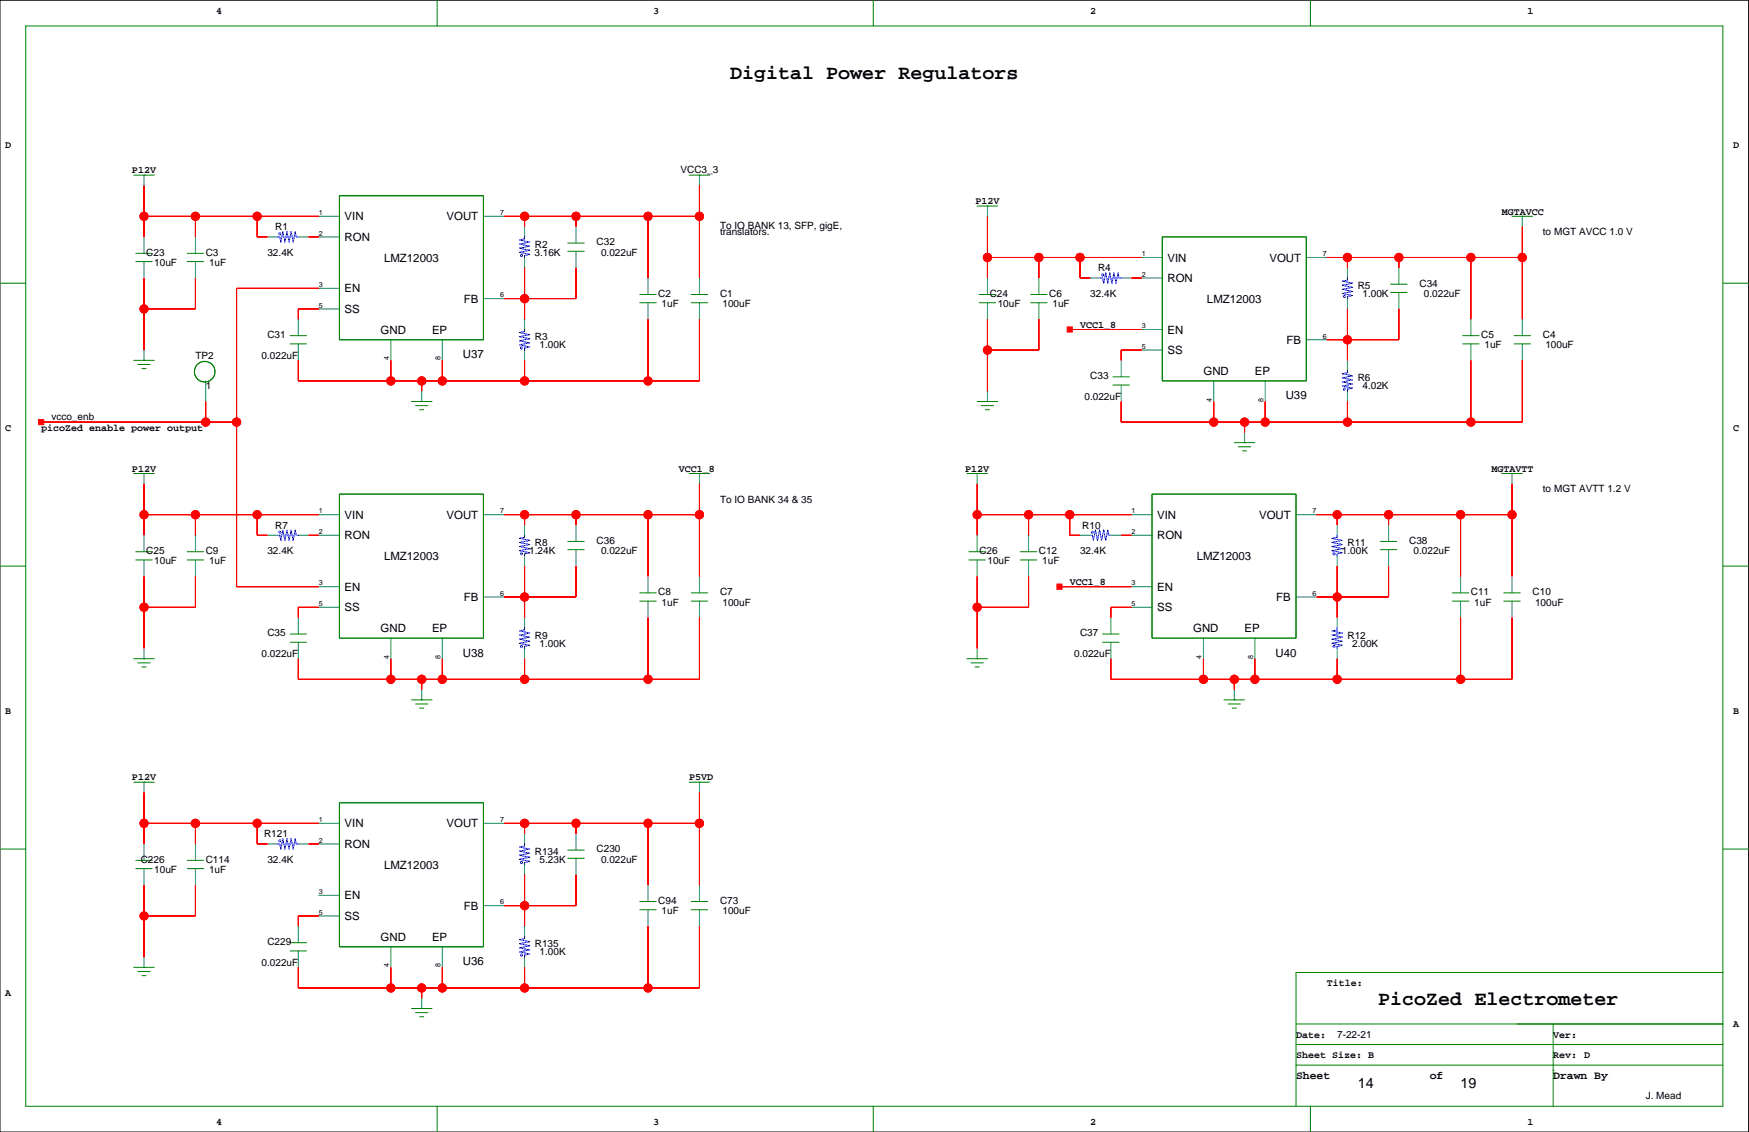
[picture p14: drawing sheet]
<svg xmlns="http://www.w3.org/2000/svg" width="432mm" height="279mm" viewBox="0 0 432 279" stroke-linecap="round" stroke-linejoin="round" font-family="sans-serif">
<defs><g id="words">
<g font-size="4.9">
<text x="180.3" y="19.5">Digital Power Regulators</text>
<text x="340.3" y="248">PicoZed Electrometer</text>
</g>
<g font-size="3.5">
<text x="335.2" y="268.6">14</text>
<text x="360.6" y="268.6">19</text>
</g>
<g font-size="2.8">
<text x="85.1" y="59.5">RON</text>
<text x="85.1" y="54.4">VIN</text>
<text x="110.2" y="54.4">VOUT</text>
<text x="94.8" y="64.6">LMZ12003</text>
<text x="288.2" y="64.6">VIN</text>
<text x="313.4" y="64.6">VOUT</text>
<text x="288.2" y="69.6">RON</text>
<text x="85.1" y="72.2">EN</text>
<text x="85.1" y="77.3">SS</text>
<text x="114.5" y="74.7">FB</text>
<text x="298" y="74.7">LMZ12003</text>
<text x="94" y="82.3">GND</text>
<text x="106.7" y="82.3">EP</text>
<text x="288.2" y="82.3">EN</text>
<text x="114.3" y="88.4">U37</text>
<text x="288.2" y="87.4">SS</text>
<text x="317.6" y="84.9">FB</text>
<text x="297.1" y="92.5">GND</text>
<text x="309.8" y="92.5">EP</text>
<text x="317.4" y="98.6">U39</text>
<text x="85.1" y="128">VIN</text>
<text x="110.2" y="128">VOUT</text>
<text x="285.7" y="128">VIN</text>
<text x="310.9" y="128">VOUT</text>
<text x="85.1" y="133.1">RON</text>
<text x="285.7" y="133.1">RON</text>
<text x="94.8" y="138.2">LMZ12003</text>
<text x="295.4" y="138.2">LMZ12003</text>
<text x="85.1" y="145.8">EN</text>
<text x="114.5" y="148.4">FB</text>
<text x="285.7" y="145.8">EN</text>
<text x="315.1" y="148.4">FB</text>
<text x="85.1" y="150.9">SS</text>
<text x="94" y="156">GND</text>
<text x="106.7" y="156">EP</text>
<text x="285.7" y="150.9">SS</text>
<text x="294.6" y="156">GND</text>
<text x="307.3" y="156">EP</text>
<text x="114.3" y="162.1">U38</text>
<text x="314.9" y="162.1">U40</text>
<text x="85.1" y="209.3">RON</text>
<text x="85.1" y="204.2">VIN</text>
<text x="110.2" y="204.2">VOUT</text>
<text x="94.8" y="214.4">LMZ12003</text>
<text x="85.1" y="222">EN</text>
<text x="85.1" y="227.1">SS</text>
<text x="114.5" y="224.5">FB</text>
<text x="94" y="232.2">GND</text>
<text x="106.7" y="232.2">EP</text>
<text x="114.3" y="238.3">U36</text>
<text x="320" y="266.2">Sheet</text>
<text x="353" y="266.2">of</text>
<text x="383.5" y="266.2">Drawn By</text>
</g>
<g font-size="2.5">
<text x="53.3" y="3.4">4</text>
<text x="161.3" y="3.4">3</text>
<text x="269.2" y="3.4">2</text>
<text x="377.1" y="3.4">1</text>
<text x="1.3" y="36.4">D</text>
<text x="427.9" y="36.4">D</text>
<text x="32.6" y="42.8">P12V</text>
<text x="168" y="42.8">VCC3_3</text>
<text x="240.8" y="50.4">P12V</text>
<text x="370.8" y="53">MGTAVCC</text>
<text x="67.9" y="56.8">R1</text>
<text x="177.8" y="56.6">To IO BANK 13, SFP, gigE,</text>
<text x="177.8" y="58">translators.</text>
<text x="380.9" y="58">to MGT AVCC 1.0 V</text>
<text x="36.1" y="63.1">C23</text>
<text x="38.1" y="65.6">10uF</text>
<text x="50.8" y="63.1">C3</text>
<text x="51.6" y="65.7">1uF</text>
<text x="66" y="63.1">32.4K</text>
<text x="131.9" y="63.1">3.16K</text>
<text x="132" y="61.1">R2</text>
<text x="147.3" y="60.6">C32</text>
<text x="148.4" y="63.1">0.022uF</text>
<text x="271.1" y="67">R4</text>
<text x="335.2" y="71.3">R5</text>
<text x="350.4" y="70.7">C34</text>
<text x="162.5" y="73.3">C2</text>
<text x="163.3" y="75.8">1uF</text>
<text x="177.8" y="73.3">C1</text>
<text x="178.4" y="75.8">100uF</text>
<text x="244.3" y="73.3">C24</text>
<text x="246.3" y="75.8">10uF</text>
<text x="259" y="73.3">C6</text>
<text x="259.8" y="75.8">1uF</text>
<text x="269.2" y="73.3">32.4K</text>
<text x="336.4" y="73.3">1.00K</text>
<text x="351.5" y="73.3">0.022uF</text>
<text x="66" y="83.4">C31</text>
<text x="132" y="84">R3</text>
<text x="266.6" y="80.9">VCC1_8</text>
<text x="365.7" y="83.4">C5</text>
<text x="380.9" y="83.4">C4</text>
<text x="48.2" y="88.5">TP2</text>
<text x="64.6" y="88.5">0.022uF</text>
<text x="133.2" y="86">1.00K</text>
<text x="366.5" y="86">1uF</text>
<text x="381.5" y="86">100uF</text>
<text x="269.2" y="93.6">C33</text>
<text x="335.2" y="94.1">R6</text>
<text x="50.8" y="96.1">1</text>
<text x="267.7" y="98.7">0.022uF</text>
<text x="336.4" y="96.1">4.02K</text>
<text x="1.3" y="106.3">C</text>
<text x="10.2" y="106.3">picoZed enable power output</text>
<text x="12.7" y="103.7">vcco_enb</text>
<text x="427.9" y="106.3">C</text>
<text x="32.6" y="116.4">P12V</text>
<text x="167.6" y="116.4">VCC1_8</text>
<text x="238.3" y="116.4">P12V</text>
<text x="368.2" y="116.4">MGTAVTT</text>
<text x="177.8" y="124.1">To IO BANK 34 &amp; 35</text>
<text x="380.9" y="121.5">to MGT AVTT 1.2 V</text>
<text x="67.9" y="130.5">R7</text>
<text x="267.2" y="130.5">R10</text>
<text x="36.1" y="136.8">C25</text>
<text x="50.8" y="136.8">C9</text>
<text x="66" y="136.8">32.4K</text>
<text x="130.7" y="136.8">1.24K</text>
<text x="132" y="134.8">R8</text>
<text x="147.3" y="134.2">C36</text>
<text x="148.4" y="136.8">0.022uF</text>
<text x="241.8" y="136.8">C26</text>
<text x="256.5" y="136.8">C12</text>
<text x="266.6" y="136.8">32.4K</text>
<text x="331.3" y="136.8">1.00K</text>
<text x="332.7" y="134.8">R11</text>
<text x="347.9" y="134.2">C38</text>
<text x="349" y="136.8">0.022uF</text>
<text x="38.1" y="139.3">10uF</text>
<text x="51.6" y="139.3">1uF</text>
<text x="243.8" y="139.3">10uF</text>
<text x="257.3" y="139.3">1uF</text>
<text x="162.5" y="146.9">C8</text>
<text x="163.3" y="149.5">1uF</text>
<text x="177.8" y="146.9">C7</text>
<text x="178.4" y="149.5">100uF</text>
<text x="264.1" y="144.4">VCC1_8</text>
<text x="363.1" y="146.9">C11</text>
<text x="364" y="149.5">1uF</text>
<text x="378.4" y="146.9">C10</text>
<text x="379" y="149.5">100uF</text>
<text x="66" y="157.1">C35</text>
<text x="132" y="157.6">R9</text>
<text x="133.2" y="159.6">1.00K</text>
<text x="266.6" y="157.1">C37</text>
<text x="332.7" y="157.6">R12</text>
<text x="333.8" y="159.6">2.00K</text>
<text x="64.6" y="162.2">0.022uF</text>
<text x="265.2" y="162.2">0.022uF</text>
<text x="1.3" y="176.1">B</text>
<text x="427.9" y="176.1">B</text>
<text x="32.6" y="192.6">P12V</text>
<text x="170.1" y="192.6">P5VD</text>
<text x="65.2" y="206.6">R121</text>
<text x="34.7" y="212.9">C226</text>
<text x="38.1" y="215.5">10uF</text>
<text x="50.8" y="212.9">C114</text>
<text x="51.6" y="215.5">1uF</text>
<text x="66" y="212.9">32.4K</text>
<text x="132" y="211">R134</text>
<text x="133.2" y="212.9">5.23K</text>
<text x="147.3" y="210.4">C230</text>
<text x="148.4" y="212.9">0.022uF</text>
<text x="162.5" y="223.1">C94</text>
<text x="163.3" y="225.6">1uF</text>
<text x="177.8" y="223.1">C73</text>
<text x="178.4" y="225.6">100uF</text>
<text x="66" y="233.3">C229</text>
<text x="132" y="233.8">R135</text>
<text x="64.6" y="238.3">0.022uF</text>
<text x="133.2" y="235.8">1.00K</text>
<text x="1.3" y="245.9">A</text>
<text x="327.6" y="243.4">Title:</text>
<text x="320" y="256.1">Date:</text>
<text x="330.1" y="256.1">7-22-21</text>
<text x="383.5" y="256.1">Ver:</text>
<text x="427.9" y="253.6">A</text>
<text x="320" y="261.2">Sheet Size: B</text>
<text x="383.5" y="261.2">Rev: D</text>
<text x="406.3" y="271.3">J. Mead</text>
<text x="53.3" y="277.7">4</text>
<text x="161.3" y="277.7">3</text>
<text x="269.2" y="277.7">2</text>
<text x="377.1" y="277.7">1</text>
</g>
<g font-size="1.8">
<text x="78.7" y="53.1">1</text>
<text x="123.5" y="53.1">7</text>
<text x="78.7" y="58.2">2</text>
<text x="281.9" y="63.2">1</text>
<text x="326.6" y="63.2">7</text>
<text x="78.7" y="70.9">3</text>
<text x="281.9" y="68.3">2</text>
<text x="78.7" y="75.9">5</text>
<text x="123.5" y="73.4">6</text>
<text x="281.9" y="81">3</text>
<text x="326.6" y="83.6">6</text>
<text x="96" y="88.9" transform="rotate(-90 96 88.9)">4</text>
<text x="108.7" y="88.9" transform="rotate(-90 108.7 88.9)">8</text>
<text x="281.9" y="86.1">5</text>
<text x="299.2" y="99.1" transform="rotate(-90 299.2 99.1)">4</text>
<text x="311.9" y="99.1" transform="rotate(-90 311.9 99.1)">8</text>
<text x="78.7" y="126.7">1</text>
<text x="78.7" y="131.8">2</text>
<text x="123.5" y="126.7">7</text>
<text x="279.3" y="126.7">1</text>
<text x="279.3" y="131.8">2</text>
<text x="324.1" y="126.7">7</text>
<text x="78.7" y="149.6">5</text>
<text x="78.7" y="144.5">3</text>
<text x="123.5" y="147">6</text>
<text x="279.3" y="149.6">5</text>
<text x="279.3" y="144.5">3</text>
<text x="324.1" y="147">6</text>
<text x="96" y="162.6" transform="rotate(-90 96 162.6)">4</text>
<text x="108.7" y="162.6" transform="rotate(-90 108.7 162.6)">8</text>
<text x="296.7" y="162.6" transform="rotate(-90 296.7 162.6)">4</text>
<text x="309.4" y="162.6" transform="rotate(-90 309.4 162.6)">8</text>
<text x="78.7" y="202.9">1</text>
<text x="123.5" y="202.9">7</text>
<text x="78.7" y="208">2</text>
<text x="78.7" y="220.7">3</text>
<text x="78.7" y="225.8">5</text>
<text x="123.5" y="223.2">6</text>
<text x="96" y="238.8" transform="rotate(-90 96 238.8)">4</text>
<text x="108.7" y="238.8" transform="rotate(-90 108.7 238.8)">8</text>
</g>
</g></defs>
<path d="M0 .1h431.7v279.3h-431.7z" fill="none" stroke="#000" stroke-width=".25"/>
<g fill="none" stroke="#008000" stroke-width=".25">
<path d="M6.3 6.4h419.1v266.7h-419.1zM107.9 .1v6.3M215.6 .1v6.3M323.5 .1v6.3M33 43.2h5.1M35.6 43.2h.1M83.8 48.3h35.6v35.6h-35.6zM140.2 60h4M170.1 43.2h5.1M172.7 43.2h.1M241.2 50.9h5.1M243.8 50.9h.1"/>
<path d="M287 58.5h35.5v35.5h-35.5zM373.3 53.4h5.1M375.8 53.4h.1M0 69.9h6.3M33.5 64.6h4.1M33.5 62.5h4.1M46.2 64.6h4.1M46.2 62.5h4.1M140.2 62h4M158 74.7h4M158 72.7h4M170.6 74.7h4.1"/>
<path d="M170.6 72.7h4.1M241.8 74.7h4M241.8 72.7h4M254.5 74.7h4M254.5 72.7h4M343.3 72.2h4.1M343.3 70.2h4.1M425.4 69.9h6.3M33 88.9h5.1M34 90h3.1M35 91h1.1M35.6 88.9h.1"/>
<path d="M71.6 84.9h4.1M71.6 82.8h4.1M101.6 99.1h5.1M104.1 99.1h.1M241.2 99.1h5.1M243.8 99.1h.1M274.8 95h4M274.8 93h4M361.1 84.9h4.1M361.1 82.8h4.1M373.8 84.9h4.1M373.8 82.8h4.1"/>
<path d="M33 116.9h5.1M35.6 116.9h.1M102.6 100.1h3M103.6 101.1h1M170.1 116.9h5.1M172.7 116.9h.1M238.7 116.9h5.1M241.2 116.9h.1M242.3 100.1h3M243.3 101.1h1M304.7 109.3h5.1M305.7 110.3h3.1"/>
<path d="M306.8 111.3h1M307.3 109.3h.1M370.8 116.9h5M373.3 116.9h.1M0 139.7h6.3M33.5 138.2h4.1M33.5 136.2h4.1M46.2 138.2h4.1M46.2 136.2h4.1M83.8 122h35.6v35.5h-35.6zM140.2 135.7h4M140.2 133.6h4"/>
<path d="M239.2 138.2h4.1M239.2 136.2h4.1M251.9 138.2h4.1M251.9 136.2h4.1M284.4 122h35.6v35.5h-35.6zM340.8 135.7h4.1M340.8 133.6h4.1M425.4 139.7h6.3M71.6 158.5h4.1M71.6 156.5h4.1M158 148.4h4M158 146.3h4"/>
<path d="M170.6 148.4h4.1M170.6 146.3h4.1M272.2 158.5h4.1M272.2 156.5h4.1M358.6 148.4h4M358.6 146.3h4M371.3 148.4h4M371.3 146.3h4M33 162.6h5.1M34 163.6h3.1M35 164.6h1.1M35.6 162.6h.1"/>
<path d="M101.6 172.7h5.1M102.6 173.8h3M103.6 174.8h1M104.1 172.7h.1M238.7 162.6h5.1M239.7 163.6h3.1M240.7 164.6h1.1M241.2 162.6h.1M302.2 172.7h5.1M303.2 173.8h3.1M304.2 174.8h1M304.7 172.7h.1"/>
<path d="M33 193.1h5.1M35.6 193.1h.1M83.8 198.1h35.6v35.6h-35.6zM170.1 193.1h5.1M172.7 193.1h.1M0 209.6h6.3M33.5 214.4h4.1M33.5 212.4h4.1M46.2 214.4h4.1M46.2 212.4h4.1M140.2 211.9h4M140.2 209.8h4"/>
<path d="M425.4 209.6h6.3M33 238.8h5.1M34 239.8h3.1M35.6 238.8h.1M71.6 234.7h4.1M71.6 232.7h4.1M158 224.5h4M158 222.5h4M170.6 224.5h4.1M170.6 222.5h4.1M35 240.8h1.1M101.6 248.9h5.1"/>
<path d="M102.6 249.9h3M103.6 251h1M104.1 248.9h.1M320 257.8h105.4M320 252.7h105.4M383.5 252.7v20.4M425.4 240h-105.4v33.1M107.9 273.1v6.3M215.6 273.1v6.3M320 262.9h105.4M323.5 273.1v6.3M383.5 264.2h.1"/>
<circle cx="50.5" cy="91.7" r="2.54"/>
</g>
<g fill="none" stroke="#008080" stroke-width=".25">
<path d="M35.6 43.2v2.6M35.6 58.5v4M48.2 58.5v4M66 58.5h2.6M73.6 58.5h2.6M78.7 58.5h5.1M78.7 53.4h5.1M119.4 53.4h5M129.5 55.9v2.6M142.2 55.9v4.1M172.7 43.2v2.6M243.8 50.9v2.5"/>
<path d="M375.8 53.4v2.5M35.6 64.6v4M48.2 64.6v4M73.6 78.8v4M78.7 71.2h5.1M78.7 76.2h5.1M119.4 73.7h5M129.5 63.5v2.6M129.5 78.8v2.5M142.2 62v4.1M160 68.6v4.1M160 74.7v4.1"/>
<path d="M172.7 68.6v4.1M172.7 74.7v4.1M243.8 68.6v4.1M243.8 74.7v4.1M256.5 68.6v4.1M256.5 74.7v4.1M269.2 68.6h2.5M276.8 68.6h2.5M281.9 63.5h5.1M281.9 68.6h5.1M322.5 63.5h5.1M332.7 66.1v2.5"/>
<path d="M332.7 73.7v2.5M345.4 66.1v4.1M345.4 72.2v4M363.1 78.8v4M375.8 78.8v4M35.6 86.4v2.5M50.8 94v5.1M73.6 84.9v4M96.5 83.9v5M104.1 96.6v2.5M109.2 83.9v5M129.5 86.4v2.5"/>
<path d="M243.8 96.6v2.5M276.8 88.9v4.1M276.8 95v4.1M281.9 81.3h5.1M281.9 86.4h5.1M299.7 94v5.1M312.3 94v5.1M322.5 83.9h5.1M332.7 88.9v2.6M332.7 96.6v2.5M363.1 84.9v4M375.8 84.9v4"/>
<path d="M35.6 116.9v2.5M172.7 116.9v2.5M241.2 116.9v2.5M307.3 106.7v2.6M373.3 116.9v2.5M35.6 132.1v4.1M35.6 138.2v4.1M48.2 132.1v4.1M48.2 138.2v4.1M66 132.1h2.6M73.6 132.1h2.6M78.7 127h5.1"/>
<path d="M78.7 132.1h5.1M119.4 127h5M129.5 129.6v2.5M129.5 137.2v2.5M142.2 129.6v4M142.2 135.7v4M241.2 132.1v4.1M241.2 138.2v4.1M253.9 132.1v4.1M253.9 138.2v4.1M266.6 132.1h2.6M274.3 132.1h2.5"/>
<path d="M279.3 127h5.1M279.3 132.1h5.1M320 127h5M330.1 129.6v2.5M330.1 137.2v2.5M342.8 129.6v4M342.8 135.7v4M73.6 152.4v4.1M73.6 158.5v4.1M78.7 144.8h5.1M78.7 149.9h5.1M96.5 157.5v5.1"/>
<path d="M109.2 157.5v5.1M119.4 147.3h5M129.5 152.4v2.6M160 142.3v4M160 148.4v4M172.7 142.3v4M172.7 148.4v4M274.3 152.4v4.1M274.3 158.5v4.1M279.3 144.8h5.1M279.3 149.9h5.1M297.1 157.5v5.1"/>
<path d="M309.8 157.5v5.1M320 147.3h5M330.1 152.4v2.6M360.6 142.3v4M360.6 148.4v4M373.3 142.3v4M373.3 148.4v4M35.6 160v2.6M104.1 170.2v2.5M129.5 160v2.6M241.2 160v2.6M304.7 170.2v2.5"/>
<path d="M330.1 160v2.6M35.6 193.1v2.5M172.7 193.1v2.5M35.6 208.3v4.1M35.6 214.4v4.1M48.2 208.3v4.1M48.2 214.4v4.1M66 208.3h2.6M73.6 208.3h2.6M78.7 203.2h5.1M78.7 208.3h5.1M119.4 203.2h5"/>
<path d="M129.5 205.8v2.5M129.5 213.4v2.5M142.2 205.8v4M142.2 211.9v4M160 218.5v4M172.7 218.5v4M35.6 236.2v2.6M73.6 228.6v4.1M73.6 234.7v4.1M78.7 221h5.1M78.7 226.1h5.1M96.5 233.7v5.1"/>
<path d="M109.2 233.7v5.1M119.4 223.5h5M129.5 228.6v2.6M129.5 236.2v2.6M160 224.5v4.1M172.7 224.5v4.1M104.1 246.4v2.5"/>
</g>
<g fill="none" stroke="#00f" stroke-width=".25">
<path d="M68.6 58.5h.5l.2 1.2 .5-2.5 .5 2.5 .5-2.5 .6 2.5 .5-2.5 .5 2.5 .5-2.5 .2 1.3h.5M129.5 58.5v.5l-1.3 .2 2.6 .5-2.6 .5 2.6 .6-2.6 .5 2.6 .5-2.6 .5 2.6 .5-1.3 .2v.5M271.7 68.6h.5l.3 1.3 .5-2.5 .5 2.5 .5-2.5 .5 2.5 .5-2.5 .5 2.5 .5-2.5 .3 1.2h.5M332.7 68.6v.5l-1.3 .3 2.5 .5-2.5 .5 2.5 .5-2.5 .5 2.5 .5-2.5 .5 2.5 .5-1.2 .3v.5M129.5 81.3v.5l-1.3 .3 2.6 .5-2.6 .5 2.6 .5-2.6 .5 2.6 .5-2.6 .5 2.6 .5-1.3 .3v.5M332.7 91.5v.5l-1.3 .2 2.5 .6-2.5 .5 2.5 .5-2.5 .5 2.5 .5-2.5 .5 2.5 .5-1.2 .3v.5M68.6 132.1h.5l.2 1.3 .5-2.6 .5 2.6 .5-2.6 .6 2.6 .5-2.6 .5 2.6 .5-2.6 .2 1.3h.5M129.5 132.1v.5l-1.3 .3 2.6 .5-2.6 .5 2.6 .5-2.6 .5 2.6 .5-2.6 .5 2.6 .5-1.3 .3v.5M269.2 132.1h.5l.2 1.3 .5-2.6 .6 2.6 .5-2.6 .5 2.6 .5-2.6 .5 2.6 .5-2.6 .2 1.3h.6M330.1 132.1v.5l-1.2 .3 2.5 .5-2.5 .5 2.5 .5-2.5 .5 2.5 .5-2.5 .5 2.5 .5-1.3 .3v.5M129.5 155v.5l-1.3 .2 2.6 .5-2.6 .5 2.6 .6-2.6 .5 2.6 .5-2.6 .5 2.6 .5-1.3 .2v.5M330.1 155v.5l-1.2 .2 2.5 .5-2.5 .5 2.5 .6-2.5 .5 2.5 .5-2.5 .5 2.5 .5-1.3 .2v.5"/>
<path d="M68.6 208.3h.5l.2 1.3 .5-2.6 .5 2.6 .5-2.6 .6 2.6 .5-2.6 .5 2.6 .5-2.6 .2 1.3h.5M129.5 208.3v.5l-1.3 .3 2.6 .5-2.6 .5 2.6 .5-2.6 .5 2.6 .5-2.6 .5 2.6 .5-1.3 .3v.5M129.5 231.2v.5l-1.3 .2 2.6 .5-2.6 .5 2.6 .5-2.6 .5 2.6 .6-2.6 .5 2.6 .5-1.3 .2v.5"/>
<circle cx="69.1" cy="57.7" r=".25"/>
<circle cx="128.7" cy="63" r=".25"/>
<circle cx="272.2" cy="67.9" r=".25"/>
<circle cx="331.9" cy="73.2" r=".25"/>
<circle cx="128.7" cy="85.9" r=".25"/>
<circle cx="331.9" cy="96.1" r=".25"/>
<circle cx="69.1" cy="131.4" r=".25"/>
<circle cx="128.7" cy="136.7" r=".25"/>
<circle cx="269.7" cy="131.4" r=".25"/>
<circle cx="329.4" cy="136.7" r=".25"/>
<circle cx="128.7" cy="159.5" r=".25"/>
<circle cx="329.4" cy="159.5" r=".25"/>
<circle cx="69.1" cy="207.5" r=".25"/>
<circle cx="128.7" cy="212.9" r=".25"/>
<circle cx="128.7" cy="235.7" r=".25"/>
</g>
<g fill="#f00" stroke="#f00" stroke-width=".25">
<path d="M35.6 45.8v7.6z" fill-rule="evenodd"/>
<path d="M48.2 53.4v5.1z" fill-rule="evenodd"/>
<path d="M35.6 53.4v5.1z" fill-rule="evenodd"/>
<path d="M63.5 58.5h2.5z" fill-rule="evenodd"/>
<path d="M35.6 53.4h12.6z" fill-rule="evenodd"/>
<path d="M63.5 53.4h15.2z" fill-rule="evenodd"/>
<path d="M63.5 53.4v5.1z" fill-rule="evenodd"/>
<path d="M48.2 53.4h15.3z" fill-rule="evenodd"/>
<path d="M243.8 53.4v10.1z" fill-rule="evenodd"/>
<path d="M256.5 63.5v5.1z" fill-rule="evenodd"/>
<path d="M266.6 63.5v5.1z" fill-rule="evenodd"/>
<path d="M266.6 68.6h2.6z" fill-rule="evenodd"/>
<path d="M266.6 63.5h15.3z" fill-rule="evenodd"/>
<path d="M256.5 63.5h10.1z" fill-rule="evenodd"/>
<path d="M243.8 63.5v5.1z" fill-rule="evenodd"/>
<path d="M243.8 63.5h12.7z" fill-rule="evenodd"/>
<path d="M35.6 119.4v7.6z" fill-rule="evenodd"/>
<path d="M63.5 127h15.2z" fill-rule="evenodd"/>
<path d="M48.2 127v5.1z" fill-rule="evenodd"/>
<path d="M48.2 127h15.3z" fill-rule="evenodd"/>
<path d="M63.5 127v5.1z" fill-rule="evenodd"/>
<path d="M63.5 132.1h2.5z" fill-rule="evenodd"/>
<path d="M35.6 127v5.1z" fill-rule="evenodd"/>
<path d="M35.6 127h12.6z" fill-rule="evenodd"/>
<path d="M241.2 119.4v7.6z" fill-rule="evenodd"/>
<path d="M253.9 127v5.1z" fill-rule="evenodd"/>
<path d="M241.2 127v5.1z" fill-rule="evenodd"/>
<path d="M253.9 127h10.2z" fill-rule="evenodd"/>
<path d="M264.1 127h15.2z" fill-rule="evenodd"/>
<path d="M264.1 127v5.1z" fill-rule="evenodd"/>
<path d="M264.1 132.1h2.5z" fill-rule="evenodd"/>
<path d="M241.2 127h12.7z" fill-rule="evenodd"/>
<path d="M76.2 58.5h2.5z" fill-rule="evenodd"/>
<path d="M73.6 76.2v2.6z" fill-rule="evenodd"/>
<path d="M73.6 76.2h5.1z" fill-rule="evenodd"/>
<path d="M142.2 66.1v7.6z" fill-rule="evenodd"/>
<path d="M129.5 73.7h12.7z" fill-rule="evenodd"/>
<path d="M129.5 73.7v5.1z" fill-rule="evenodd"/>
<path d="M124.4 73.7h5.1z" fill-rule="evenodd"/>
<path d="M129.5 66.1v7.6z" fill-rule="evenodd"/>
<path d="M73.6 88.9v5.1z" fill-rule="evenodd"/>
<path d="M104.1 94v2.6z" fill-rule="evenodd"/>
<path d="M172.7 78.8v15.2z" fill-rule="evenodd"/>
<path d="M160 94h12.7z" fill-rule="evenodd"/>
<path d="M160 78.8v15.2z" fill-rule="evenodd"/>
<path d="M129.5 94h30.5z" fill-rule="evenodd"/>
<path d="M109.2 94h20.3z" fill-rule="evenodd"/>
<path d="M129.5 88.9v5.1z" fill-rule="evenodd"/>
<path d="M104.1 94h5.1z" fill-rule="evenodd"/>
<path d="M96.5 88.9v5.1z" fill-rule="evenodd"/>
<path d="M73.6 94h22.9z" fill-rule="evenodd"/>
<path d="M96.5 94h7.6z" fill-rule="evenodd"/>
<path d="M109.2 88.9v5.1z" fill-rule="evenodd"/>
<path d="M35.6 68.6v7.6z" fill-rule="evenodd"/>
<path d="M35.6 76.2v10.2z" fill-rule="evenodd"/>
<path d="M35.6 76.2h12.6z" fill-rule="evenodd"/>
<path d="M48.2 68.6v7.6z" fill-rule="evenodd"/>
<path d="M256.5 78.8v7.6z" fill-rule="evenodd"/>
<path d="M243.8 86.4h12.7z" fill-rule="evenodd"/>
<path d="M243.8 86.4v10.2z" fill-rule="evenodd"/>
<path d="M243.8 78.8v7.6z" fill-rule="evenodd"/>
<path d="M312.3 99.1v5.1z" fill-rule="evenodd"/>
<path d="M363.1 88.9v15.3z" fill-rule="evenodd"/>
<path d="M375.8 88.9v15.3z" fill-rule="evenodd"/>
<path d="M363.1 104.2h12.7z" fill-rule="evenodd"/>
<path d="M332.7 104.2h30.4z" fill-rule="evenodd"/>
<path d="M332.7 99.1v5.1z" fill-rule="evenodd"/>
<path d="M307.3 104.2h5z" fill-rule="evenodd"/>
<path d="M307.3 104.2v2.5z" fill-rule="evenodd"/>
<path d="M299.7 104.2h7.6z" fill-rule="evenodd"/>
<path d="M299.7 99.1v5.1z" fill-rule="evenodd"/>
<path d="M276.8 104.2h22.9z" fill-rule="evenodd"/>
<path d="M276.8 99.1v5.1z" fill-rule="evenodd"/>
<path d="M312.3 104.2h20.4z" fill-rule="evenodd"/>
<path d="M35.6 149.9v10.1z" fill-rule="evenodd"/>
<path d="M35.6 142.3v7.6z" fill-rule="evenodd"/>
<path d="M35.6 149.9h12.6z" fill-rule="evenodd"/>
<path d="M48.2 142.3v7.6z" fill-rule="evenodd"/>
<path d="M96.5 162.6v5.1z" fill-rule="evenodd"/>
<path d="M73.6 162.6v5.1z" fill-rule="evenodd"/>
<path d="M73.6 167.7h22.9z" fill-rule="evenodd"/>
<path d="M104.1 167.7h5.1z" fill-rule="evenodd"/>
<path d="M160 152.4v15.3z" fill-rule="evenodd"/>
<path d="M172.7 152.4v15.3z" fill-rule="evenodd"/>
<path d="M160 167.7h12.7z" fill-rule="evenodd"/>
<path d="M129.5 167.7h30.5z" fill-rule="evenodd"/>
<path d="M129.5 162.6v5.1z" fill-rule="evenodd"/>
<path d="M109.2 167.7h20.3z" fill-rule="evenodd"/>
<path d="M109.2 162.6v5.1z" fill-rule="evenodd"/>
<path d="M96.5 167.7h7.6z" fill-rule="evenodd"/>
<path d="M104.1 167.7v2.5z" fill-rule="evenodd"/>
<path d="M241.2 149.9v10.1z" fill-rule="evenodd"/>
<path d="M253.9 142.3v7.6z" fill-rule="evenodd"/>
<path d="M241.2 149.9h12.7z" fill-rule="evenodd"/>
<path d="M241.2 142.3v7.6z" fill-rule="evenodd"/>
<path d="M297.1 162.6v5.1z" fill-rule="evenodd"/>
<path d="M304.7 167.7v2.5z" fill-rule="evenodd"/>
<path d="M330.1 162.6v5.1z" fill-rule="evenodd"/>
<path d="M373.3 152.4v15.3z" fill-rule="evenodd"/>
<path d="M360.6 167.7h12.7z" fill-rule="evenodd"/>
<path d="M360.6 152.4v15.3z" fill-rule="evenodd"/>
<path d="M330.1 167.7h30.5z" fill-rule="evenodd"/>
<path d="M309.8 167.7h20.3z" fill-rule="evenodd"/>
<path d="M309.8 162.6v5.1z" fill-rule="evenodd"/>
<path d="M304.7 167.7h5.1z" fill-rule="evenodd"/>
<path d="M297.1 167.7h7.6z" fill-rule="evenodd"/>
<path d="M274.3 167.7h22.8z" fill-rule="evenodd"/>
<path d="M274.3 162.6v5.1z" fill-rule="evenodd"/>
<path d="M172.7 45.8v7.6z" fill-rule="evenodd"/>
<path d="M142.2 53.4v2.5z" fill-rule="evenodd"/>
<path d="M129.5 53.4v2.5z" fill-rule="evenodd"/>
<path d="M172.7 53.4v15.2z" fill-rule="evenodd"/>
<path d="M124.4 53.4h5.1z" fill-rule="evenodd"/>
<path d="M129.5 53.4h12.7z" fill-rule="evenodd"/>
<path d="M142.2 53.4h17.8z" fill-rule="evenodd"/>
<path d="M160 53.4h12.7z" fill-rule="evenodd"/>
<path d="M160 53.4v15.2z" fill-rule="evenodd"/>
<path d="M124.4 127h5.1z" fill-rule="evenodd"/>
<path d="M129.5 127v2.6z" fill-rule="evenodd"/>
<path d="M129.5 127h12.7z" fill-rule="evenodd"/>
<path d="M142.2 127v2.6z" fill-rule="evenodd"/>
<path d="M142.2 127h17.8z" fill-rule="evenodd"/>
<path d="M160 127v15.3z" fill-rule="evenodd"/>
<path d="M160 127h12.7z" fill-rule="evenodd"/>
<path d="M172.7 127v15.3z" fill-rule="evenodd"/>
<path d="M172.7 119.4v7.6z" fill-rule="evenodd"/>
<path d="M264.1 81.3h17.8z" fill-rule="evenodd"/>
<path d="M263.5 80.7h1.2v1.3h-1.2z" fill-rule="evenodd"/>
<path d="M261.6 144.8h17.7z" fill-rule="evenodd"/>
<path d="M260.9 144.2h1.3v1.2h-1.3z" fill-rule="evenodd"/>
<path d="M58.4 104.2v40.6z" fill-rule="evenodd"/>
<path d="M58.4 144.8h20.3z" fill-rule="evenodd"/>
<path d="M50.8 104.2h7.6z" fill-rule="evenodd"/>
<path d="M58.4 71.2h20.3z" fill-rule="evenodd"/>
<path d="M10.2 104.2h40.6z" fill-rule="evenodd"/>
<path d="M50.8 99.1v5.1z" fill-rule="evenodd"/>
<path d="M58.4 71.2v33z" fill-rule="evenodd"/>
<path d="M9.5 103.5h1.3v1.3h-1.3z" fill-rule="evenodd"/>
<path d="M279.3 68.6h2.6z" fill-rule="evenodd"/>
<path d="M276.8 86.4h5.1z" fill-rule="evenodd"/>
<path d="M276.8 86.4v2.5z" fill-rule="evenodd"/>
<path d="M332.7 76.2v7.7z" fill-rule="evenodd"/>
<path d="M327.6 83.9h5.1z" fill-rule="evenodd"/>
<path d="M345.4 76.2v7.7z" fill-rule="evenodd"/>
<path d="M332.7 83.9h12.7z" fill-rule="evenodd"/>
<path d="M332.7 83.9v5z" fill-rule="evenodd"/>
<path d="M76.2 132.1h2.5z" fill-rule="evenodd"/>
<path d="M73.6 149.9v2.5z" fill-rule="evenodd"/>
<path d="M73.6 149.9h5.1z" fill-rule="evenodd"/>
<path d="M124.4 147.3h5.1z" fill-rule="evenodd"/>
<path d="M129.5 147.3v5.1z" fill-rule="evenodd"/>
<path d="M129.5 147.3h12.7z" fill-rule="evenodd"/>
<path d="M142.2 139.7v7.6z" fill-rule="evenodd"/>
<path d="M129.5 139.7v7.6z" fill-rule="evenodd"/>
<path d="M276.8 132.1h2.5z" fill-rule="evenodd"/>
<path d="M274.3 149.9h5z" fill-rule="evenodd"/>
<path d="M274.3 149.9v2.5z" fill-rule="evenodd"/>
<path d="M342.8 139.7v7.6z" fill-rule="evenodd"/>
<path d="M330.1 147.3h12.7z" fill-rule="evenodd"/>
<path d="M325 147.3h5.1z" fill-rule="evenodd"/>
<path d="M330.1 139.7v7.6z" fill-rule="evenodd"/>
<path d="M330.1 147.3v5.1z" fill-rule="evenodd"/>
<path d="M327.6 63.5h5.1z" fill-rule="evenodd"/>
<path d="M332.7 63.5v2.6z" fill-rule="evenodd"/>
<path d="M332.7 63.5h12.7z" fill-rule="evenodd"/>
<path d="M345.4 63.5v2.6z" fill-rule="evenodd"/>
<path d="M345.4 63.5h17.7z" fill-rule="evenodd"/>
<path d="M363.1 63.5v15.3z" fill-rule="evenodd"/>
<path d="M363.1 63.5h12.7z" fill-rule="evenodd"/>
<path d="M375.8 55.9v7.6z" fill-rule="evenodd"/>
<path d="M375.8 63.5v15.3z" fill-rule="evenodd"/>
<path d="M373.3 119.4v7.6z" fill-rule="evenodd"/>
<path d="M360.6 127v15.3z" fill-rule="evenodd"/>
<path d="M342.8 127v2.6z" fill-rule="evenodd"/>
<path d="M330.1 127v2.6z" fill-rule="evenodd"/>
<path d="M325 127h5.1z" fill-rule="evenodd"/>
<path d="M330.1 127h12.7z" fill-rule="evenodd"/>
<path d="M342.8 127h17.8z" fill-rule="evenodd"/>
<path d="M360.6 127h12.7z" fill-rule="evenodd"/>
<path d="M373.3 127v15.3z" fill-rule="evenodd"/>
<path d="M35.6 195.6v7.6z" fill-rule="evenodd"/>
<path d="M63.5 208.3h2.5z" fill-rule="evenodd"/>
<path d="M63.5 203.2h15.2z" fill-rule="evenodd"/>
<path d="M63.5 203.2v5.1z" fill-rule="evenodd"/>
<path d="M48.2 203.2v5.1z" fill-rule="evenodd"/>
<path d="M35.6 203.2v5.1z" fill-rule="evenodd"/>
<path d="M35.6 203.2h12.6z" fill-rule="evenodd"/>
<path d="M48.2 203.2h15.3z" fill-rule="evenodd"/>
<path d="M35.6 218.5v7.6z" fill-rule="evenodd"/>
<path d="M48.2 218.5v7.6z" fill-rule="evenodd"/>
<path d="M35.6 226.1h12.6z" fill-rule="evenodd"/>
<path d="M35.6 226.1v10.1z" fill-rule="evenodd"/>
<path d="M73.6 238.8v5z" fill-rule="evenodd"/>
<path d="M73.6 243.8h22.9z" fill-rule="evenodd"/>
<path d="M109.2 238.8v5z" fill-rule="evenodd"/>
<path d="M160 228.6v15.2z" fill-rule="evenodd"/>
<path d="M172.7 228.6v15.2z" fill-rule="evenodd"/>
<path d="M160 243.8h12.7z" fill-rule="evenodd"/>
<path d="M129.5 243.8h30.5z" fill-rule="evenodd"/>
<path d="M129.5 238.8v5z" fill-rule="evenodd"/>
<path d="M109.2 243.8h20.3z" fill-rule="evenodd"/>
<path d="M104.1 243.8h5.1z" fill-rule="evenodd"/>
<path d="M104.1 243.8v2.6z" fill-rule="evenodd"/>
<path d="M96.5 243.8h7.6z" fill-rule="evenodd"/>
<path d="M96.5 238.8v5z" fill-rule="evenodd"/>
<path d="M129.5 203.2v2.6z" fill-rule="evenodd"/>
<path d="M160 203.2v15.3z" fill-rule="evenodd"/>
<path d="M172.7 203.2v15.3z" fill-rule="evenodd"/>
<path d="M172.7 195.6v7.6z" fill-rule="evenodd"/>
<path d="M160 203.2h12.7z" fill-rule="evenodd"/>
<path d="M142.2 203.2h17.8z" fill-rule="evenodd"/>
<path d="M142.2 203.2v2.6z" fill-rule="evenodd"/>
<path d="M129.5 203.2h12.7z" fill-rule="evenodd"/>
<path d="M124.4 203.2h5.1z" fill-rule="evenodd"/>
<path d="M76.2 208.3h2.5z" fill-rule="evenodd"/>
<path d="M73.6 226.1h5.1z" fill-rule="evenodd"/>
<path d="M73.6 226.1v2.5z" fill-rule="evenodd"/>
<path d="M129.5 215.9v7.6z" fill-rule="evenodd"/>
<path d="M129.5 223.5v5.1z" fill-rule="evenodd"/>
<path d="M142.2 215.9v7.6z" fill-rule="evenodd"/>
<path d="M129.5 223.5h12.7z" fill-rule="evenodd"/>
<path d="M124.4 223.5h5.1z" fill-rule="evenodd"/>
<circle cx="35.6" cy="53.4" r="1.02"/>
<circle cx="48.2" cy="53.4" r="1.02"/>
<circle cx="63.5" cy="53.4" r="1.02"/>
<circle cx="266.6" cy="63.5" r="1.02"/>
<circle cx="243.8" cy="63.5" r="1.02"/>
<circle cx="256.5" cy="63.5" r="1.02"/>
<circle cx="63.5" cy="127" r="1.02"/>
<circle cx="35.6" cy="127" r="1.02"/>
<circle cx="48.2" cy="127" r="1.02"/>
<circle cx="264.1" cy="127" r="1.02"/>
<circle cx="241.2" cy="127" r="1.02"/>
<circle cx="253.9" cy="127" r="1.02"/>
<circle cx="129.5" cy="73.7" r="1.02"/>
<circle cx="160" cy="94" r="1.02"/>
<circle cx="129.5" cy="94" r="1.02"/>
<circle cx="96.5" cy="94" r="1.02"/>
<circle cx="104.1" cy="94" r="1.02"/>
<circle cx="109.2" cy="94" r="1.02"/>
<circle cx="35.6" cy="76.2" r="1.02"/>
<circle cx="243.8" cy="86.4" r="1.02"/>
<circle cx="363.1" cy="104.2" r="1.02"/>
<circle cx="307.3" cy="104.2" r="1.02"/>
<circle cx="299.7" cy="104.2" r="1.02"/>
<circle cx="312.3" cy="104.2" r="1.02"/>
<circle cx="332.7" cy="104.2" r="1.02"/>
<circle cx="35.6" cy="149.9" r="1.02"/>
<circle cx="160" cy="167.7" r="1.02"/>
<circle cx="129.5" cy="167.7" r="1.02"/>
<circle cx="109.2" cy="167.7" r="1.02"/>
<circle cx="96.5" cy="167.7" r="1.02"/>
<circle cx="104.1" cy="167.7" r="1.02"/>
<circle cx="241.2" cy="149.9" r="1.02"/>
<circle cx="360.6" cy="167.7" r="1.02"/>
<circle cx="330.1" cy="167.7" r="1.02"/>
<circle cx="309.8" cy="167.7" r="1.02"/>
<circle cx="304.7" cy="167.7" r="1.02"/>
<circle cx="297.1" cy="167.7" r="1.02"/>
<circle cx="129.5" cy="53.4" r="1.02"/>
<circle cx="142.2" cy="53.4" r="1.02"/>
<circle cx="172.7" cy="53.4" r="1.02"/>
<circle cx="160" cy="53.4" r="1.02"/>
<circle cx="129.5" cy="127" r="1.02"/>
<circle cx="142.2" cy="127" r="1.02"/>
<circle cx="160" cy="127" r="1.02"/>
<circle cx="172.7" cy="127" r="1.02"/>
<circle cx="50.8" cy="104.2" r="1.02"/>
<circle cx="58.4" cy="104.2" r="1.02"/>
<circle cx="332.7" cy="83.9" r="1.02"/>
<circle cx="129.5" cy="147.3" r="1.02"/>
<circle cx="330.1" cy="147.3" r="1.02"/>
<circle cx="332.7" cy="63.5" r="1.02"/>
<circle cx="345.4" cy="63.5" r="1.02"/>
<circle cx="363.1" cy="63.5" r="1.02"/>
<circle cx="375.8" cy="63.5" r="1.02"/>
<circle cx="330.1" cy="127" r="1.02"/>
<circle cx="342.8" cy="127" r="1.02"/>
<circle cx="360.6" cy="127" r="1.02"/>
<circle cx="373.3" cy="127" r="1.02"/>
<circle cx="35.6" cy="203.2" r="1.02"/>
<circle cx="48.2" cy="203.2" r="1.02"/>
<circle cx="63.5" cy="203.2" r="1.02"/>
<circle cx="35.6" cy="226.1" r="1.02"/>
<circle cx="160" cy="243.8" r="1.02"/>
<circle cx="129.5" cy="243.8" r="1.02"/>
<circle cx="109.2" cy="243.8" r="1.02"/>
<circle cx="104.1" cy="243.8" r="1.02"/>
<circle cx="96.5" cy="243.8" r="1.02"/>
<circle cx="172.7" cy="203.2" r="1.02"/>
<circle cx="160" cy="203.2" r="1.02"/>
<circle cx="142.2" cy="203.2" r="1.02"/>
<circle cx="129.5" cy="203.2" r="1.02"/>
<circle cx="129.5" cy="223.5" r="1.02"/>
</g>
<g fill="none" stroke="#f00" stroke-width=".25">
<path d="M35.6 45.8v12.7M35.6 53.4h43.1M48.2 53.4v5.1M63.5 53.4v5.1h2.5M76.2 58.5h2.5M124.4 53.4h48.3M129.5 53.4v2.5M142.2 53.4v2.5M160 53.4v15.2M172.7 45.8v22.8M243.8 53.4v15.2M375.8 55.9v22.9"/>
<path d="M35.6 68.6v17.8M48.2 68.6v7.6h-12.6M78.7 76.2h-5.1v2.6M78.7 71.2h-20.3v73.6h20.3M129.5 66.1v12.7M142.2 66.1v7.6h-17.8M160 78.8v15.2M172.7 78.8v15.2h-99.1v-5.1M243.8 78.8v17.8M243.8 63.5h38.1M256.5 63.5v5.1M256.5 78.8v7.6h-12.7"/>
<path d="M266.6 63.5v5.1h2.6M279.3 68.6h2.6M327.6 63.5h48.2M332.7 63.5v2.6M332.7 76.2v12.7M345.4 76.2v7.7h-17.8M345.4 63.5v2.6M363.1 63.5v15.3M50.8 99.1v5.1M96.5 88.9v5.1M104.1 94v2.6M109.2 88.9v5.1"/>
<path d="M129.5 88.9v5.1M264.1 81.3h17.8M281.9 86.4h-5.1v2.5M299.7 99.1v5.1M312.3 99.1v5.1M332.7 99.1v5.1M363.1 88.9v15.3M375.8 88.9v15.3h-99v-5.1M10.2 104.2h48.2M35.6 119.4v12.7M172.7 119.4v22.9M241.2 119.4v12.7"/>
<path d="M307.3 104.2v2.5M373.3 119.4v22.9M35.6 127h43.1M48.2 127v5.1M63.5 127v5.1h2.5M76.2 132.1h2.5M124.4 127h48.3M129.5 127v2.6M129.5 139.7v12.7M142.2 127v2.6M142.2 139.7v7.6h-17.8M160 127v15.3"/>
<path d="M241.2 127h38.1M253.9 127v5.1M264.1 127v5.1h2.5M276.8 132.1h2.5M325 127h48.3M330.1 127v2.6M330.1 139.7v12.7M342.8 139.7v7.6h-17.8M342.8 127v2.6M360.6 127v15.3M35.6 142.3v17.7M48.2 142.3v7.6h-12.6"/>
<path d="M78.7 149.9h-5.1v2.5M160 152.4v15.3M172.7 152.4v15.3h-99.1v-5.1M241.2 142.3v17.7M253.9 142.3v7.6h-12.7M261.6 144.8h17.7M279.3 149.9h-5v2.5M360.6 152.4v15.3M373.3 152.4v15.3h-99v-5.1M96.5 162.6v5.1M104.1 167.7v2.5M109.2 162.6v5.1"/>
<path d="M129.5 162.6v5.1M297.1 162.6v5.1M304.7 167.7v2.5M309.8 162.6v5.1M330.1 162.6v5.1M35.6 195.6v12.7M172.7 195.6v22.9M35.6 218.5v17.7M35.6 203.2h43.1M48.2 203.2v5.1M48.2 218.5v7.6h-12.6M63.5 203.2v5.1h2.5"/>
<path d="M76.2 208.3h2.5M124.4 203.2h48.3M129.5 203.2v2.6M129.5 215.9v12.7M142.2 203.2v2.6M142.2 215.9v7.6h-17.8M160 203.2v15.3M78.7 226.1h-5.1v2.5M96.5 238.8v5M109.2 238.8v5M129.5 238.8v5M160 228.6v15.2"/>
<path d="M172.7 228.6v15.2h-99.1v-5M104.1 243.8v2.6"/>
<circle cx="35.6" cy="53.4" r="1.02"/>
<circle cx="48.2" cy="53.4" r="1.02"/>
<circle cx="63.5" cy="53.4" r="1.02"/>
<circle cx="129.5" cy="53.4" r="1.02"/>
<circle cx="142.2" cy="53.4" r="1.02"/>
<circle cx="160" cy="53.4" r="1.02"/>
<circle cx="172.7" cy="53.4" r="1.02"/>
<circle cx="35.6" cy="76.2" r="1.02"/>
<circle cx="129.5" cy="73.7" r="1.02"/>
<circle cx="243.8" cy="63.5" r="1.02"/>
<circle cx="256.5" cy="63.5" r="1.02"/>
<circle cx="266.6" cy="63.5" r="1.02"/>
<circle cx="332.7" cy="63.5" r="1.02"/>
<circle cx="345.4" cy="63.5" r="1.02"/>
<circle cx="363.1" cy="63.5" r="1.02"/>
<circle cx="375.8" cy="63.5" r="1.02"/>
<circle cx="96.5" cy="94" r="1.02"/>
<circle cx="104.1" cy="94" r="1.02"/>
<circle cx="109.2" cy="94" r="1.02"/>
<circle cx="129.5" cy="94" r="1.02"/>
<circle cx="160" cy="94" r="1.02"/>
<circle cx="243.8" cy="86.4" r="1.02"/>
<circle cx="332.7" cy="83.9" r="1.02"/>
<circle cx="50.8" cy="104.2" r="1.02"/>
<circle cx="58.4" cy="104.2" r="1.02"/>
<circle cx="299.7" cy="104.2" r="1.02"/>
<circle cx="307.3" cy="104.2" r="1.02"/>
<circle cx="312.3" cy="104.2" r="1.02"/>
<circle cx="332.7" cy="104.2" r="1.02"/>
<circle cx="363.1" cy="104.2" r="1.02"/>
<circle cx="35.6" cy="127" r="1.02"/>
<circle cx="48.2" cy="127" r="1.02"/>
<circle cx="63.5" cy="127" r="1.02"/>
<circle cx="129.5" cy="127" r="1.02"/>
<circle cx="142.2" cy="127" r="1.02"/>
<circle cx="160" cy="127" r="1.02"/>
<circle cx="172.7" cy="127" r="1.02"/>
<circle cx="241.2" cy="127" r="1.02"/>
<circle cx="253.9" cy="127" r="1.02"/>
<circle cx="264.1" cy="127" r="1.02"/>
<circle cx="330.1" cy="127" r="1.02"/>
<circle cx="342.8" cy="127" r="1.02"/>
<circle cx="360.6" cy="127" r="1.02"/>
<circle cx="373.3" cy="127" r="1.02"/>
<circle cx="35.6" cy="149.9" r="1.02"/>
<circle cx="129.5" cy="147.3" r="1.02"/>
<circle cx="241.2" cy="149.9" r="1.02"/>
<circle cx="330.1" cy="147.3" r="1.02"/>
<circle cx="96.5" cy="167.7" r="1.02"/>
<circle cx="104.1" cy="167.7" r="1.02"/>
<circle cx="109.2" cy="167.7" r="1.02"/>
<circle cx="129.5" cy="167.7" r="1.02"/>
<circle cx="160" cy="167.7" r="1.02"/>
<circle cx="297.1" cy="167.7" r="1.02"/>
<circle cx="304.7" cy="167.7" r="1.02"/>
<circle cx="309.8" cy="167.7" r="1.02"/>
<circle cx="330.1" cy="167.7" r="1.02"/>
<circle cx="360.6" cy="167.7" r="1.02"/>
<circle cx="35.6" cy="203.2" r="1.02"/>
<circle cx="48.2" cy="203.2" r="1.02"/>
<circle cx="63.5" cy="203.2" r="1.02"/>
<circle cx="129.5" cy="203.2" r="1.02"/>
<circle cx="142.2" cy="203.2" r="1.02"/>
<circle cx="160" cy="203.2" r="1.02"/>
<circle cx="172.7" cy="203.2" r="1.02"/>
<circle cx="35.6" cy="226.1" r="1.02"/>
<circle cx="129.5" cy="223.5" r="1.02"/>
<circle cx="96.5" cy="243.8" r="1.02"/>
<circle cx="104.1" cy="243.8" r="1.02"/>
<circle cx="109.2" cy="243.8" r="1.02"/>
<circle cx="129.5" cy="243.8" r="1.02"/>
<circle cx="160" cy="243.8" r="1.02"/>
</g>
<use href="#words"/>
</svg>
